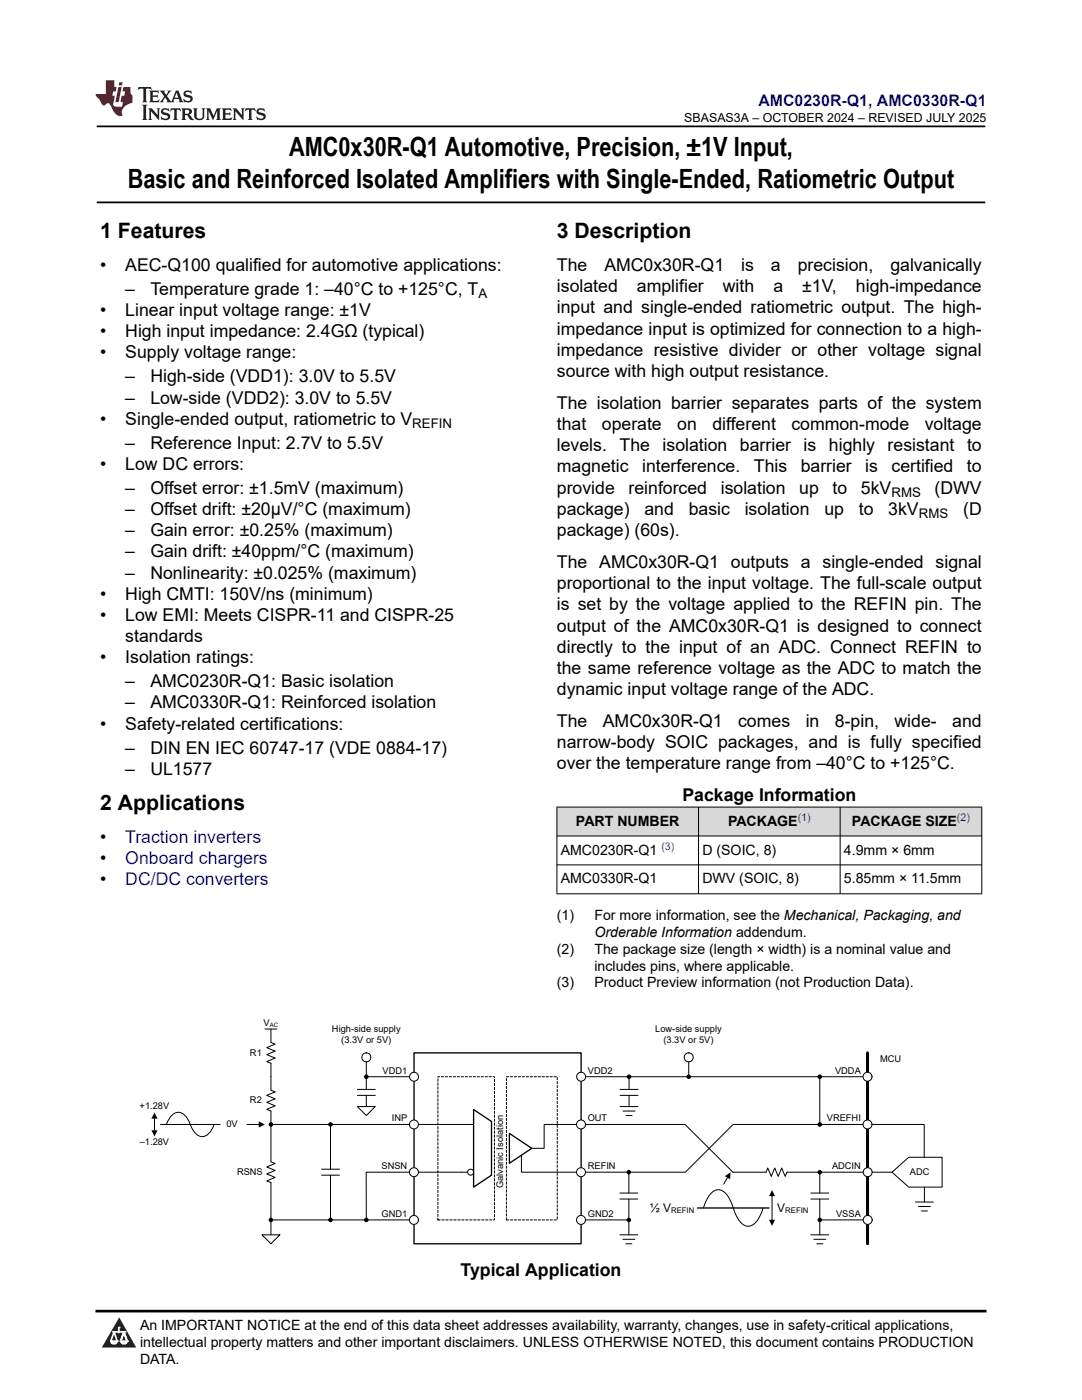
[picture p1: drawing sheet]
<svg xmlns="http://www.w3.org/2000/svg" width="216mm" height="279mm" viewBox="0 0 216 279" stroke-linecap="round" stroke-linejoin="round" font-family="sans-serif">
<defs><g id="words">
<g font-size="5.3">
<text x="57.7" y="31.2">AMC0x30R-Q1 Automotive, Precision, ±1V Input,</text>
<text x="25.5" y="37.5">Basic and Reinforced Isolated Amplifiers with Single-Ended, Ratiometric Output</text>
</g>
<g font-size="4.2">
<text x="20" y="47.5">1 Features</text>
<text x="111.1" y="47.5">3 Description</text>
<text x="20" y="161.6">2 Applications</text>
</g>
<g font-size="3.5">
<text x="20" y="54.1">•</text>
<text x="25" y="54.1">AEC-Q100 qualified for automotive applications:</text>
<text x="25" y="58.8">–</text>
<text x="30" y="58.8">Temperature grade 1: –40°C to +125°C, T</text>
<text x="111.1" y="54.1">The</text>
<text x="111.1" y="58.3">isolated</text>
<text x="120.6" y="54.1">AMC0x30R-Q1</text>
<text x="127.1" y="58.3">amplifier</text>
<text x="144.2" y="58.3">with</text>
<text x="147.9" y="54.1">is</text>
<text x="153.8" y="54.1">a</text>
<text x="154.3" y="58.3">a</text>
<text x="159.2" y="54.1">precision,</text>
<text x="160.1" y="58.3">±1V,</text>
<text x="170.8" y="58.3">high-impedance</text>
<text x="177.7" y="54.1">galvanically</text>
<text x="20" y="63.1">•</text>
<text x="25" y="63.1">Linear input voltage range: ±1V</text>
<text x="111.1" y="62.5">input and single-ended ratiometric output. The high-</text>
<text x="20" y="67.3">•</text>
<text x="20" y="71.5">•</text>
<text x="25" y="67.3">High input impedance: 2.4GΩ (typical)</text>
<text x="25" y="71.5">Supply voltage range:</text>
<text x="111.1" y="71">impedance resistive divider or other voltage signal</text>
<text x="111.1" y="66.8">impedance input is optimized for connection to a high-</text>
<text x="25" y="76.3">–</text>
<text x="30" y="76.3">High-side (VDD1): 3.0V to 5.5V</text>
<text x="111.1" y="75.2">source with high output resistance.</text>
<text x="25" y="80.5">–</text>
<text x="30" y="80.5">Low-side (VDD2): 3.0V to 5.5V</text>
<text x="111.1" y="81.6">The isolation barrier separates parts of the system</text>
<text x="20" y="84.8">•</text>
<text x="25" y="84.8">Single-ended output, ratiometric to V</text>
<text x="25" y="89.5">–</text>
<text x="30" y="89.5">Reference Input: 2.7V to 5.5V</text>
<text x="111.1" y="85.8">that</text>
<text x="120.1" y="85.8">operate</text>
<text x="135.1" y="85.8">on</text>
<text x="142.1" y="85.8">different</text>
<text x="157.9" y="85.8">common-mode</text>
<text x="184.5" y="85.8">voltage</text>
<text x="20" y="93.8">•</text>
<text x="25" y="93.8">Low DC errors:</text>
<text x="111.1" y="90.1">levels.</text>
<text x="111.1" y="94.3">magnetic</text>
<text x="123.6" y="90.1">The</text>
<text x="128.1" y="94.3">interference.</text>
<text x="132.2" y="90.1">isolation</text>
<text x="147.7" y="90.1">barrier is</text>
<text x="150.4" y="94.3">This</text>
<text x="159.8" y="94.3">barrier</text>
<text x="165.4" y="90.1">highly</text>
<text x="172.7" y="94.3">is</text>
<text x="177.1" y="90.1">resistant</text>
<text x="177.9" y="94.3">certified</text>
<text x="192.9" y="94.3">to</text>
<text x="193" y="90.1">to</text>
<text x="25" y="98.5">–</text>
<text x="30" y="98.5">Offset error: ±1.5mV (maximum)</text>
<text x="111.1" y="98.5">provide</text>
<text x="125.4" y="98.5">reinforced</text>
<text x="143.8" y="98.5">isolation</text>
<text x="159.5" y="98.5">up</text>
<text x="166.1" y="98.5">to</text>
<text x="171.8" y="98.5">5kV</text>
<text x="186.5" y="98.5">(DWV</text>
<text x="25" y="102.8">–</text>
<text x="25" y="107">–</text>
<text x="30" y="102.8">Offset drift: ±20µV/°C (maximum)</text>
<text x="30" y="107">Gain error: ±0.25% (maximum)</text>
<text x="111.1" y="107">package) (60s).</text>
<text x="111.1" y="102.8">package)</text>
<text x="128.6" y="102.8">and</text>
<text x="137.4" y="102.8">basic</text>
<text x="148.6" y="102.8">isolation</text>
<text x="164.5" y="102.8">up</text>
<text x="171.4" y="102.8">to</text>
<text x="177.3" y="102.8">3kV</text>
<text x="192.2" y="102.8">(D</text>
<text x="25" y="111.2">–</text>
<text x="30" y="111.2">Gain drift: ±40ppm/°C (maximum)</text>
<text x="111.1" y="113.3">The AMC0x30R-Q1 outputs a single-ended signal</text>
<text x="20" y="119.7">•</text>
<text x="25" y="115.5">–</text>
<text x="25" y="119.7">High CMTI: 150V/ns (minimum)</text>
<text x="30" y="115.5">Nonlinearity: ±0.025% (maximum)</text>
<text x="111.1" y="117.6">proportional to the input voltage. The full-scale output</text>
<text x="20" y="123.9">•</text>
<text x="25" y="123.9">Low EMI: Meets CISPR-11 and CISPR-25</text>
<text x="111.1" y="121.8">is set by the voltage applied to the REFIN pin. The</text>
<text x="25" y="128.2">standards</text>
<text x="111.1" y="126">output of the AMC0x30R-Q1 is designed to connect</text>
<text x="111.1" y="130.3">directly to the input of an ADC. Connect REFIN to</text>
<text x="20" y="132.4">•</text>
<text x="25" y="132.4">Isolation ratings:</text>
<text x="25" y="137.2">–</text>
<text x="30" y="137.2">AMC0230R-Q1: Basic isolation</text>
<text x="111.1" y="134.5">the same reference voltage as the ADC to match the</text>
<text x="25" y="141.4">–</text>
<text x="30" y="141.4">AMC0330R-Q1: Reinforced isolation</text>
<text x="111.1" y="138.7">dynamic input voltage range of the ADC.</text>
<text x="20" y="145.6">•</text>
<text x="25" y="145.6">Safety-related certifications:</text>
<text x="111.1" y="149.3">narrow-body SOIC packages, and is fully specified</text>
<text x="111.1" y="145.1">The</text>
<text x="120.3" y="145.1">AMC0x30R-Q1</text>
<text x="147.3" y="145.1">comes</text>
<text x="160.8" y="145.1">in</text>
<text x="166.6" y="145.1">8-pin,</text>
<text x="178.5" y="145.1">wide-</text>
<text x="190" y="145.1">and</text>
<text x="25" y="150.4">–</text>
<text x="25" y="154.6">–</text>
<text x="30" y="150.4">DIN EN IEC 60747-17 (VDE 0884-17)</text>
<text x="30" y="154.6">UL1577</text>
<text x="111.1" y="153.6">over the temperature range from –40°C to +125°C.</text>
<text x="136.2" y="159.9">Package Information</text>
<text x="20" y="168.2">•</text>
<text x="20" y="172.4">•</text>
<text x="20" y="176.6">•</text>
<text x="91.9" y="254.7">Typical Application</text>
</g>
<g font-size="3.5" fill="#00f">
<text x="25" y="168.2">Traction inverters</text>
<text x="25" y="172.4">Onboard chargers</text>
<text x="25" y="176.6">DC/DC converters</text>
</g>
<text font-size="3.2" fill="#00f" x="151.3" y="21.1">AMC0230R-Q1, AMC0330R-Q1</text>
<g font-size="2.8">
<text x="114.9" y="164.8">PART NUMBER</text>
<text x="145.3" y="164.8">PACKAGE</text>
<text x="170" y="164.8">PACKAGE SIZE</text>
<text x="111.9" y="170.5">AMC0230R-Q1</text>
<text x="140.2" y="170.5">D (SOIC, 8)</text>
<text x="168.4" y="170.5">4.9mm × 6mm</text>
<text x="111.9" y="176.3">AMC0330R-Q1</text>
<text x="140.2" y="176.3">DWV (SOIC, 8)</text>
<text x="168.4" y="176.3">5.85mm × 11.5mm</text>
<text x="111.1" y="183.5">(1)</text>
<text x="118.6" y="183.5">For more information, see the Mechanical, Packaging, and</text>
<text x="111.1" y="190.3">(2)</text>
<text x="118.6" y="186.9">Orderable Information addendum.</text>
<text x="118.6" y="190.3">The package size (length × width) is a nominal value and</text>
<text x="111.1" y="197.1">(3)</text>
<text x="118.6" y="193.7">includes pins, where applicable.</text>
<text x="118.6" y="197.1">Product Preview information (not Production Data).</text>
<text x="27.9" y="265.5">An IMPORTANT NOTICE at the end of this data sheet addresses availability, warranty, changes, use in safety-critical applications,</text>
<text x="27.9" y="268.9">intellectual property matters and other important disclaimers. UNLESS OTHERWISE NOTED, this document contains PRODUCTION</text>
<text x="27.9" y="272.3">DATA.</text>
</g>
<g font-size="2.6">
<text x="95.5" y="59.5">A</text>
<text x="82.3" y="85.5">REFIN</text>
<text x="177.9" y="99.2">RMS</text>
<text x="183.3" y="103.5">RMS</text>
</g>
<text font-size="2.5" x="136.5" y="24.3">SBASAS3A – OCTOBER 2024 – REVISED JULY 2025</text>
<g font-size="2.4">
<text x="129.7" y="241.8">½ V</text>
<text x="155.1" y="241.8">V</text>
</g>
<g font-size="2.1" fill="#00f">
<text x="159.2" y="163.8">(1)</text>
<text x="191" y="163.8">(2)</text>
<text x="132" y="169.6">(3)</text>
</g>
<g font-size="1.9">
<text x="52.6" y="204.7">V</text>
<text x="66.2" y="206">High-side supply</text>
<text x="68.1" y="208.2">(3.3V or 5V)</text>
<text x="130.7" y="206">Low-side supply</text>
<text x="132.4" y="208.2">(3.3V or 5V)</text>
<text x="49.9" y="210.7">R1</text>
<text x="76.4" y="214.3">VDD1</text>
<text x="117.3" y="214.3">VDD2</text>
<text x="166.6" y="214.3">VDDA</text>
<text x="175.6" y="211.9">MCU</text>
<text x="27.9" y="221.4">+1.28V</text>
<text x="49.9" y="220.2">R2</text>
<text x="45.2" y="225">0V</text>
<text x="78.2" y="223.8">INP</text>
<text x="117.3" y="223.8">OUT</text>
<text x="165" y="223.8">VREFHI</text>
<text x="27.9" y="228.5">–1.28V</text>
<text x="76.1" y="233.3">SNSN</text>
<text x="117.3" y="233.3">REFIN</text>
<text x="166" y="233.3">ADCIN</text>
<text x="47.3" y="234.5">RSNS</text>
<text x="100.4" y="237.1" transform="rotate(-90 100.4 237.1)">Galvanic Isolation</text>
<text x="181.5" y="234.5">ADC</text>
<text x="76.1" y="242.8">GND1</text>
<text x="117.3" y="242.8">GND2</text>
<text x="166.8" y="242.8">VSSA</text>
</g>
<g font-size="1.5">
<text x="133.9" y="242.1">REFIN</text>
<text x="156.7" y="242.1">REFIN</text>
</g>
<text font-size="1.2" x="53.8" y="205">AC</text>
</g></defs>
<path d="M19.3 25.2h177.3M19.3 40.4h177.3" fill="none" stroke="#000" stroke-width=".35"/>
<g fill="#d8d8d8">
<path d="M111.1 161.1h84.8v5.7h-84.8z" fill-rule="evenodd"/>
<path d="M111.2 161.1h28.1v5.7h-28.1z" fill-rule="evenodd"/>
<path d="M139.4 161.1h28.2v5.7h-28.2z" fill-rule="evenodd"/>
<path d="M167.7 161.1h28.1v5.7h-28.1z" fill-rule="evenodd"/>
</g>
<path d="M111.1 161.1h84.9M111.1 166.8h84.9M111.1 172.6h84.9M111.1 178.4h84.9M111.1 161v17.4M139.4 161v17.4M167.6 161v17.4M195.9 161v17.4M116 214.9h57.1M116 224.4h20.7l9.5 9.5M184.4 231v-6.6h-38.1l-9.5 9.5h-20.9M116 243.5h9.5" fill="none" stroke="#000" stroke-width=".2"/>
<path d="M173.1 210.1v38.1" fill="none" stroke="#000" stroke-width=".6"/>
<circle cx="173.1" cy="224.4" r=".89" fill="#fff"/>
<g fill="none" stroke="#000" stroke-width=".2">
<path d="M123.7 246.4h3.6M124.3 247.3h2.4M124.9 248.2h1.2M125.5 243.5v2.9"/>
<circle cx="173.1" cy="224.4" r=".89"/>
</g>
<circle cx="173.1" cy="214.9" r=".89" fill="#fff"/>
<g fill="none" stroke="#000" stroke-width=".2">
<path d="M123.7 218.6h3.6M123.7 217.4h3.6M125.2 214.9h.3v2.5M125.5 218.6v2.2M137.4 211.9v3h-.3M163.3 214.9h.3v9.5h-.3M54.1 224.4h40.4M92.1 233.9h-19v9.6M104 229.8v4.1h11.9M115.9 224.4h-7.3v4.8h-2.5M123.7 220.8h3.6M124.3 221.7h2.4"/>
<path d="M124.9 222.6h1.2"/>
<circle cx="137.4" cy="211" r=".9"/>
<circle cx="173.1" cy="214.9" r=".89"/>
</g>
<g fill="#000">
<circle cx="125.5" cy="214.9" r=".46"/>
<circle cx="137.4" cy="214.9" r=".46"/>
<circle cx="163.6" cy="214.9" r=".46"/>
<circle cx="163.6" cy="224.4" r=".46"/>
</g>
<path d="M82.6 210.1h33.4v38.1h-33.4z" fill="none" stroke="#000" stroke-width=".26"/>
<path d="M87.4 214.9h11.3v28.6h-11.3zM101.1 214.9h10.1v28.6h-10.1z" fill="none" stroke="#000" stroke-width=".2" stroke-dasharray=".5 .3"/>
<path d="M94.5 221.4l3.6 2.4v10.7l-3.6 2.4z" fill-rule="evenodd" fill="#fff"/>
<path d="M94.5 221.4l3.6 2.4v10.7l-3.6 2.4z" fill="none" stroke="#000" stroke-width=".26"/>
<path d="M101.6 226.2l4.5 3-4.5 2.9z" fill="#fff"/>
<path d="M101.6 226.2l4.5 3-4.5 2.9z" fill="none" stroke="#000" stroke-width=".26"/>
<path d="M92.1 233.9h2.4" fill="none" stroke="#000" stroke-width=".2"/>
<circle cx="93.9" cy="233.9" r=".6" fill="#fff"/>
<circle cx="93.9" cy="233.9" r=".6" fill="none" stroke="#000" stroke-width=".2"/>
<circle cx="115.9" cy="224.4" r=".89" fill="#fff"/>
<circle cx="115.9" cy="224.4" r=".89" fill="none" stroke="#000" stroke-width=".2"/>
<circle cx="115.9" cy="233.9" r=".89" fill="#fff"/>
<circle cx="115.9" cy="233.9" r=".89" fill="none" stroke="#000" stroke-width=".2"/>
<circle cx="115.9" cy="243.5" r=".89" fill="#fff"/>
<circle cx="115.9" cy="243.5" r=".89" fill="none" stroke="#000" stroke-width=".2"/>
<circle cx="116" cy="214.9" r=".89" fill="#fff"/>
<g fill="none" stroke="#000" stroke-width=".2">
<path d="M53.8 224.4h.3v7.5l.8 .3-1.7 .7 1.7 .7-1.7 .7 1.7 .7-1.7 .7 .9 .3v7.5M53.8 243.5h28.8"/>
<circle cx="116" cy="214.9" r=".89"/>
</g>
<g fill="#000">
<circle cx="54.1" cy="224.4" r=".46"/>
<circle cx="54.1" cy="243.5" r=".46"/>
</g>
<path d="M52.3 246.4h3.5l-1.7 1.8z" fill="#fff"/>
<path d="M52.3 246.4h3.5l-1.7 1.8zM54.1 243.5v2.9" fill="none" stroke="#000" stroke-width=".2"/>
<path d="M71.3 220.8h3.6l-1.8 1.8z" fill="#fff"/>
<g fill="none" stroke="#000" stroke-width=".2">
<path d="M72.8 214.9h9.8M73.1 211.9v3M71.3 220.8h3.6l-1.8 1.8z"/>
<circle cx="73.1" cy="211" r=".9"/>
</g>
<circle cx="73.1" cy="214.9" r=".46" fill="#000"/>
<circle cx="82.6" cy="224.4" r=".89" fill="#fff"/>
<circle cx="82.6" cy="224.4" r=".89" fill="none" stroke="#000" stroke-width=".2"/>
<circle cx="82.6" cy="233.9" r=".89" fill="#fff"/>
<circle cx="82.6" cy="233.9" r=".89" fill="none" stroke="#000" stroke-width=".2"/>
<circle cx="82.6" cy="243.5" r=".89" fill="#fff"/>
<circle cx="82.6" cy="243.5" r=".89" fill="none" stroke="#000" stroke-width=".2"/>
<circle cx="82.6" cy="214.9" r=".89" fill="#fff"/>
<g fill="none" stroke="#000" stroke-width=".2">
<path d="M52.9 205.4h2.4M54.1 205.4v2.6l.8 .4-1.7 .7 1.7 .7-1.7 .7 1.7 .7-1.7 .7 .9 .3v5.4l.8 .3-1.7 .7 1.7 .7-1.7 .7 1.7 .7-1.7 .7 .9 .3v2.7M71.3 218.6h3.6M71.3 217.4h3.6M73.1 214.9v2.5M73.1 218.6v2.2M30.8 223.2v2.4M32 224.4h11.9M33.2 224.4a3.2 3.2 0 0 1 2.4-2.4 2.46 2.46 0 0 1 2 1.5 5.5 5.5 0 0 0 2.2 3.2 2.06 2.06 0 0 0 2.5-1.4l.4-.9M49.3 224.4h2.3M64.2 234.5h3.5M64.2 233.3h3.5"/>
<path d="M65.7 224.4h.2v8.9M65.9 234.5v9h-.2M123.7 239.3h3.6M123.7 238.1h3.6M125.2 233.9h.3v4.2M125.5 239.3v4.2h-.3M145.2 235l-.8 1.3M154.1 238.6v4.8M163.6 233.9h9.5M173.3 233.9h4.7M178 233.9l3.3-2.9h6.7v5.9h-6.7zM182.7 239.9h3.5"/>
<path d="M184.5 236.9v3M72.8 243.5h.3M140.4 241.1a5 5 0 0 1 2.6-3.6 2.36 2.36 0 0 1 2.4 1.4l.5 1a9 9 0 0 0 2.5 4.6 1.8 1.8 0 0 0 2.4-.5l1-1.7 .5-1.2M163.6 243.5h9.5M183.3 240.8h2.3M183.9 241.7h1.2"/>
<circle cx="82.6" cy="214.9" r=".89"/>
</g>
<g fill="#000">
<path d="M30.2 225.6h1.2l-.6 1.2zM30.8 222l.6 1.2h-1.2zM51.6 223.8l1.3 .6-1.3 .6zM144.6 234.7l1.2-.7-.1 1.3zM154.1 237.5l.6 1.2h-1.3zM153.4 243.4h1.3l-.6 1.3z"/>
<circle cx="65.9" cy="224.4" r=".46"/>
<circle cx="125.5" cy="233.9" r=".46"/>
<circle cx="65.9" cy="243.5" r=".46"/>
<circle cx="73.1" cy="243.5" r=".46"/>
<circle cx="125.5" cy="243.5" r=".46"/>
</g>
<path d="M139.2 241.1h14.3" fill="none" stroke="#000" stroke-width=".26"/>
<circle cx="173.1" cy="243.5" r=".89" fill="#fff"/>
<circle cx="173.1" cy="243.5" r=".89" fill="none" stroke="#000" stroke-width=".2"/>
<circle cx="173.1" cy="233.9" r=".89" fill="#fff"/>
<g fill="none" stroke="#000" stroke-width=".2">
<path d="M146.2 233.9h6.7l.3-.8 .7 1.7 .7-1.7 .7 1.7 .7-1.7 .7 1.7 .3-.9h6.6M161.8 239.3h3.6M161.8 238.1h3.6M163.6 233.9v4.2M163.6 239.3v7.1M161.8 246.4h3.6M162.4 247.3h2.4M163 248.2h1.2M163.3 243.5h.3"/>
<circle cx="173.1" cy="233.9" r=".89"/>
</g>
<g fill="#000">
<circle cx="163.6" cy="233.9" r=".46"/>
<circle cx="163.6" cy="243.5" r=".46"/>
</g>
<path d="M0 0h215.9v23.8h-215.9z" fill-rule="evenodd" fill="#fff"/>
<path d="M27.7 17.4l-.2 .6 .5-.3h.6v.2v2.1l-.2 .4h1l-.2-.4v-2.1v-.2h.5l.5 .3-.1-.6zM29.8 18.1l.2 .4v1.5l-.2 .4h1.9l.1-.6a1.08 1.08 0 0 1-1.3 .2v-.7h.6l.4 .2v-.6l-.4 .2h-.6v-.6l.2-.1a1 1 0 0 1 1 .2l-.1-.5zM31.8 18.1l1 1.1-1 1.2h.9l-.2-.2 .4-.7 .5 .7-.2 .2h1.6l-.2-.2 .1-.4h1l.1 .4-.1 .2h.9l-.2-.3-.8-2h-.5l-1 2.2-.8-1.1 .9-1.1h-.8l.2 .2-.5 .7-.3-.7 .1-.2zM35.2 18.5l.4 1h-.8zM36.8 18.2a.65 .65 0 0 0-.2 .8 .65 .65 0 0 0 .6 .4l.7 .2 .1 .2a.79 .79 0 0 1-.7 .4 .79 .79 0 0 1-.7-.5l.1 .7 .2-.1a.93 .93 0 0 0 1.1 .1 .93 .93 0 0 0 .4-1 1.46 1.46 0 0 0-1.2-.6l-.1-.3a1.09 1.09 0 0 1 1.2 .2l-.2-.6-.1 .1-.6-.2zM28.4 20.9l.2 .4v2.3l-.2 .3h1l-.2-.3v-2.3l.2-.4zM29.6 21.6l.2 .4v1.6l-.2 .3h.8l-.3-.3v-1.4l1.7 1.8v-2l.2-.4h-.8l.2 .2 .1 1.1-1.2-1.3zM32.3 21.8a.65 .65 0 0 0-.2 .7 .65 .65 0 0 0 .7 .4l.6 .2 .1 .2a.79 .79 0 0 1-.7 .4 .79 .79 0 0 1-.7-.5l.1 .7 .2-.1a.93 .93 0 0 0 1.1 .1 .93 .93 0 0 0 .4-.9 1.46 1.46 0 0 0-1.2-.6l-.1-.4a1.09 1.09 0 0 1 1.2 .2l-.2-.6-.1 .1-.6-.1zM34.1 21.6l-.1 .7a.63 .63 0 0 1 .7-.4l.1 1.7-.3 .3h1l-.2-.3v-1.7a.66 .66 0 0 1 .8 .4l-.1-.7zM36.2 21.6l.2 .4v1.6l-.2 .3h.9l-.2-.2v-.7h.5l.1 .2a.79 .79 0 0 0 1.2 .6l-1-.9a.61 .61 0 0 0 .6-.6 .61 .61 0 0 0-.5-.6zM36.9 21.9h.2a.47 .47 0 0 1 .5 .1 .47 .47 0 0 1 .1 .5l-.2 .2h-.6zM38.5 21.6l.2 .2a2.27 2.27 0 0 0 .4 2 1.04 1.04 0 0 0 1.7-.7v-1.3l.2-.2h-.8l.2 .4v1.1a.6 .6 0 0 1-.6 .6 .6 .6 0 0 1-.6-.6v-1.1l.3-.4zM41.1 21.6l.2 .4v1.6l-.2 .3h.7l-.2-.3v-1.5l.9 1.9 .8-1.9v1.5l-.2 .3h1l-.3-.3v-1.6l.3-.4h-.8l-.7 1.5-.7-1.5zM44.3 21.6l.2 .4v1.6l-.2 .3h1.9l.1-.5a1.09 1.09 0 0 1-1.3 .1v-.6h.6l.4 .1v-.6l-.4 .2h-.6v-.6l.2-.1a1.01 1.01 0 0 1 1 .3l-.1-.6zM46.4 21.6l.3 .4v1.6l-.3 .3h.8l-.2-.3v-1.4l1.6 1.8v-2l.2-.4h-.7l.2 .2v1.1l-1.2-1.3zM49 21.6l-.1 .7a.63 .63 0 0 1 .8-.4v1.7l-.3 .3h1l-.2-.3v-1.7a.66 .66 0 0 1 .8 .4l-.1-.7zM51.4 21.8a.65 .65 0 0 0-.2 .7 .65 .65 0 0 0 .6 .4l.6 .2 .2 .2a.79 .79 0 0 1-.8 .4 .79 .79 0 0 1-.6-.5l.1 .7 .2-.1a.93 .93 0 0 0 1 .1 .93 .93 0 0 0 .5-.9 1.46 1.46 0 0 0-1.3-.6l-.1-.4a1.09 1.09 0 0 1 1.3 .2l-.2-.6-.2 .1-.5-.1z" fill="#231f20"/>
<path d="M21.1 16v2.8h-2.1l.1 .3 .9 1a.95 .95 0 0 0 .9 .9 .59 .59 0 0 1 .6-.4 .59 .59 0 0 1 .5 .4l.4 .8a1.59 1.59 0 0 0 2.1 1.3 1.61 1.61 0 0 1 1-2.2l1-.4-.1-1.5a1.59 1.59 0 0 1-.4-1.6h-1.4l-.2 .9h.5l-.1 .8h-.5l-.2 1v.2l.4 .1-.2 .9h-.6a.73 .73 0 0 1-1.1-.7l.3-1.5h-.5l.2-.8h.5l.2-.9h-.5v-1.4zM23.6 17.4l-.6 3h.7l.6-3zM23.8 16.4l-.1 .7h.7l.1-.7z" fill="#ed1c24"/>
<path d="M0 261.4h215.9v18h-215.9z" fill-rule="evenodd" fill="#fff"/>
<path d="M23.8 262.9l3.4 6h-6.9z" fill="#231f20"/>
<path d="M22.1 267.7h1.3l-.4 .5h-.3a.55 .55 0 0 1-.6-.5z" fill-rule="evenodd" fill="#fff"/>
<path d="M22.1 267.7h1.3l-.4 .5h-.3a.55 .55 0 0 1-.6-.5z" fill="none" stroke="#231f20" stroke-width=".34"/>
<path d="M22.1 267.7h1.3l-.4 .5h-.5zM23.7 265.9h.1M23.7 264.9v1z" fill="none" stroke="#fff" stroke-width=".34"/>
<circle cx="23.7" cy="264.9" r=".17" fill="#fff"/>
<path d="M22.6 265.8h.1M22.6 265.8h2.3z" fill="none" stroke="#fff" stroke-width=".34"/>
<circle cx="24.9" cy="265.8" r=".17" fill="#fff"/>
<path d="M24 267.7h.1" fill="none" stroke="#fff" stroke-width=".34"/>
<path d="M24.7 265.8l-.7 1.9z" fill="#fff"/>
<path d="M24.7 265.8l-.7 1.9z" fill="none" stroke="#fff" stroke-width=".34"/>
<path d="M24.7 265.8l.7 1.9z" fill="#fff"/>
<path d="M24.7 265.8l.7 1.9zM25.3 267.7h.1" fill="none" stroke="#fff" stroke-width=".34"/>
<circle cx="22.1" cy="267.7" r=".17" fill="#fff"/>
<path d="M22.8 265.8l-.7 1.9zM22.8 265.8l.6 1.9z" fill="none" stroke="#fff" stroke-width=".34"/>
<circle cx="23.4" cy="267.7" r=".17" fill="#fff"/>
<path d="M24.1 267.7h1.3a.65 .65 0 0 1-.6 .5 .65 .65 0 0 1-.7-.5z" fill-rule="evenodd" fill="#fff"/>
<path d="M24.1 267.7h1.3a.65 .65 0 0 1-.6 .5 .65 .65 0 0 1-.7-.5z" fill="none" stroke="#231f20" stroke-width=".34"/>
<path d="M24 267.7h.1M24.1 267.7h1.3l-.4 .5h-.5z" fill="none" stroke="#fff" stroke-width=".34"/>
<circle cx="25.4" cy="267.7" r=".17" fill="#fff"/>
<path d="M19 261.7h177.8" fill="none" stroke="#000" stroke-width=".53"/>
<use href="#words"/>
</svg>
